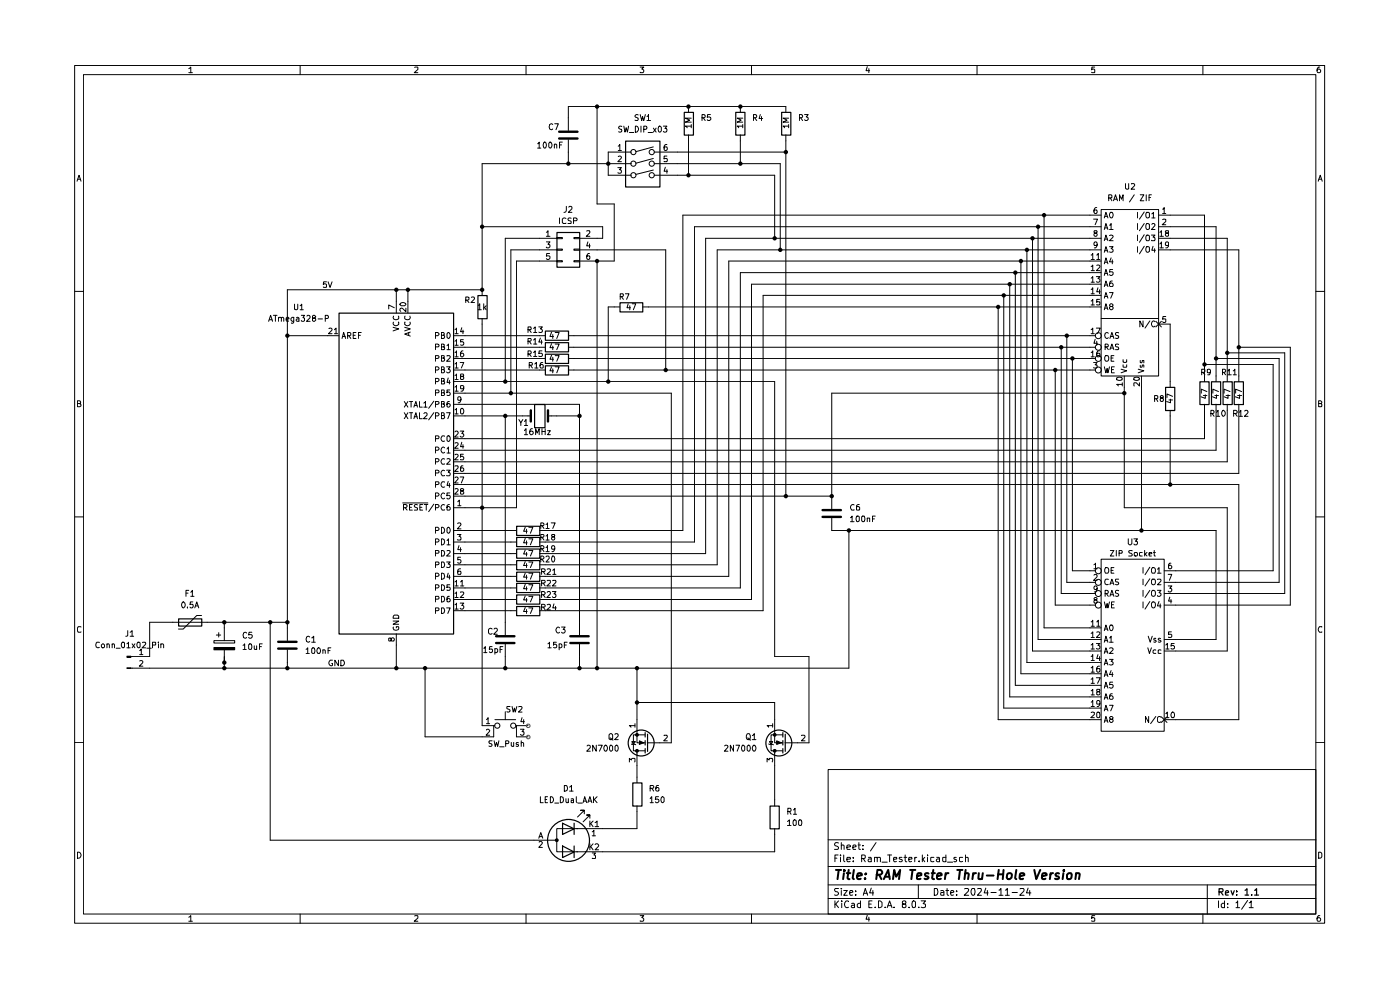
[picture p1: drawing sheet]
<svg xmlns="http://www.w3.org/2000/svg" width="297mm" height="210mm" viewBox="0 0 297 210" stroke-linecap="round" stroke-linejoin="round" font-family="sans-serif">
<g fill="none" stroke="#000" stroke-width=".21">
<path d="M15.8 13.9h265.2v181.9h-265.2zM17.7 15.8h261.4v178.1h-261.4zM40 14.6l.5-.4v1.2M40 15.4h.8M63.7 13.9v1.9M88 14.3l.6-.1v.5l-.7 .7h.7M111.6 13.9v1.9M135.8 14.2h.8l-.5 .4 .5 .3-.1 .4h-.7M159.4 13.9v1.9M184 14.1l-.3 .9h.8M184.3 14.6v.8M207.3 13.9v1.9"/>
<path d="M232.2 14.2h-.6v.6l.1-.2h.4l.1 .2v.5h-.6M255.2 13.9v1.9M280 14.2a.55 .55 0 0 0-.6 .5l.2 .7h.4l.2-.2v-.3l-.3-.3h-.2l-.3 .3M16.3 38.4l.5-1.2 .4 1.2M16.5 38h.6M114 30.5h.2l.2-.4v1.3M114 31.4h.7M115.5 30.1a.68 .68 0 0 1 .4 .7 .68 .68 0 0 1-.4 .6l-.3-.5 .1-.6zM116.7 30.1a.68 .68 0 0 1 .4 .7 .68 .68 0 0 1-.4 .6l-.3-.2v-.8zM117.3 26.4l-.3-.2a.65 .65 0 0 0-.5 .7 .65 .65 0 0 0 .5 .6l.3-.2M117.6 30.7l.2-.1 .3 .1v.7M117.6 30.6v.8"/>
<path d="M117.7 26.2h.8l-.6 1.3M118.7 30.7h.4M119.3 30.1h-.6v1.3M120.6 29.6v5.1M126.7 22.6v20.7h3.6v12.1h-7.4M131.1 35.6h.7l-.4 .4 .3 .1v.6h-.6M131.2 31l.3-.3v1.2M131.2 33.2l.4-.1 .2 .3-.7 .9h.7M131.2 31.9h.6M131.9 26.8h-.6v.5l.5 .1 .1 .4-.2 .2-.5-.1M132.3 26.8l.3 1.2 .2-.9 .3 .9 .3-1.2M133.5 28.1h1"/>
<path d="M133.9 34.7h-31.6v28M133.9 32.3h-4.9v4.9h4.9M134.8 26.8a.64 .64 0 0 1 .7 .6 .64 .64 0 0 1-.7 .6zM135.4 24.4l-.4-.1-.3 .3 .2 .3 .5 .2v.3l-.2 .2-.5-.1M135.8 24.3l.3 1.3 .2-.9 .3 .9 .3-1.3M136 26.8v1.2M136.6 27.4l.6-.1v-.5h-.6v1.2M137.2 24.7l.4-.4v1.3M137.2 25.6h.8M137.5 28.1h.9M138.6 36.1l-3.7 .9M138.6 33.6l-3.7 1"/>
<path d="M138.6 31.2l-3.7 1M138.6 27.2l.6 .8M138.8 37.2h25.5v13.3M138.8 32.3h27.9M138.8 34.7h26.7v18.3M139.2 27.2l-.6 .8M139.9 26.8l.4 .2v.8l-.3 .2a.75 .75 0 0 1-.1-1.2zM140.7 26.8h.8l-.4 .5h.3l.1 .1-.1 .5-.5 .1-.2-.1M141.1 35.5l-.2 .8h.7M141.5 33.1h-.6v.6l.6-.1v.7l-.6-.1M141.5 30.7h-.4l-.2 .3v.8l.2 .1 .4-.1v-.6h-.5l-.1 .2M141.5 36v.7"/>
<path d="M146.1 22.6v1.2M146.1 28.6v8.6M146.6 26.8h-1.2l.4 .3M146.6 25.1h-1.2l.9 .4-.9 .4h1.2M146.6 26.4v.7M148.9 25l.6-.1v-.5l-.6-.1v1.3M149.2 25l.4 .6M150.7 24.3h-.6l-.1 .6h.7l.1 .4-.3 .3h-.3l-.2-.2M157.1 22.6v1.2M157.1 28.6v6.1M157.6 26.8h-1.2l.3 .3M157.6 25.1h-1.2l.8 .4-.8 .4h1.2"/>
<path d="M157.6 26.4v.7M159.9 25l.5-.1v-.5l-.5-.1v1.3M160.1 25l.4 .6M161.3 24.3l-.3 .8h.8M161.5 24.7v.9M166.7 23.8v-1.2h-46.1v5.1M166.7 28.6v76.6M167.3 26.8h-1.2l.4 .3M167.3 25.1h-1.2l.9 .4-.9 .4h1.2M167.3 26.4v.7M169.6 25l.6-.1v-.5l-.6-.1v1.3M169.8 25l.5 .6"/>
<path d="M170.7 24.3h.8l-.5 .5 .4 .1 .1 .4-.3 .3h-.3l-.2-.2M238.8 38.9v1l.2 .2 .4-.1v-1.1M240 39l.5-.1 .2 .4-.8 .8h.8M279.7 38.4l.4-1.2 .4 1.2M279.7 38h.6M69.3 59.8h-.6l-.1 .6 .2-.2 .4 .1 .1 .6h-.7M69.6 59.8l.4 1.2 .4-1.2M102.3 48.1h25.5v2.4h-4.9M115.9 49.3l.3-.4v1.2M115.9 51.3h.8l-.5 .5 .4 .1 .1 .4-.3 .3h-.3l-.2-.2M115.9 50.1h.8M116.6 53.8h-.6l-.1 .6 .6-.1 .2 .1v.4l-.3 .2h-.3l-.2-.1"/>
<path d="M118.1 55.3h1.2v.2h-1.2zM118.1 52.8h1.2v.3h-1.2zM118.1 50.4h1.2v.2h-1.2zM118.1 50.5h-10.9v30.4M118.1 55.4h-8.5v52.3h-13.4M118.1 53h-9.7v30.4M118.7 46.2v1.2M120.1 46.3h-.1a.45 .45 0 0 0-.7 .2v.7l.2 .2 .6-.1M120.1 43.8v1.1l-.5 .1M120.7 43.9l.1-.1h.4l.1 .1v.4l-.7 .7h.7M121.2 46.3l-.5-.1-.2 .3 .1 .2 .6 .3v.3l-.7 .1M121.7 46.8h.6l.1-.1-.1-.4-.6-.1v1.2"/>
<path d="M121.8 55.3h1.1v.2h-1.1zM121.8 52.8h1.1v.3h-1.1zM121.8 50.4h1.1v.2h-1.1zM122.9 53h18.3v25.5M124.5 49l.6-.1v.4l-.7 .8h.7M124.7 51.3l-.2 .9h.7M125.1 53.8h-.3a.93 .93 0 0 0-.3 1.2h.6v-.6v-.1h-.6v.1M125.1 51.7v.9M126.7 55.4v86.3M215.4 57.8v87.6h18.2M216.6 55.4v87.5h17M217.8 53v87.5h15.8"/>
<path d="M219 50.5v87.6h14.6M220.2 48.1v87.5h13.4M221.5 45.6v87.6h12.1M231.5 54.1l.3-.3v1.2M231.5 56.6l.3-.4v1.2M231.5 59l.3-.3v1.2M231.5 55h.7M231.5 57.4h.7M231.5 59.9h.7M232 46.5h.8l-.5 1.2M232.3 49.4l-.2-.2 .1-.3h.5l.1 .3-.3 .2a.36 .36 0 0 0-.4 .5 .36 .36 0 0 0 .5 .2 .36 .36 0 0 0 .1-.6l-.2-.1M232.6 58.7h.7l-.4 .4 .4 .1v.6h-.7"/>
<path d="M232.7 54.1l.3-.3v1.2M232.7 56.3l.4-.1 .2 .4-.7 .8h.7M232.7 44h-.3a.93 .93 0 0 0-.2 1.2 .43 .43 0 0 0 .5-.1 .43 .43 0 0 0 0-.6h-.5l-.1 .3M232.7 55h.6M232.8 51.9l-.1 .2h-.5l-.1-.2 .1-.5 .3-.1 .2 .2a.85 .85 0 0 1-.3 1.1h-.2M233.6 44.5h12.2v35.3h-12.2zM233.6 57.8h-76.5v66.9h-42.6M233.6 45.6h-88.7v66.9h-30.4M233.6 48.1h-86.3v66.9h-32.8M233.6 50.5h-83.9v66.9h-35.2M233.6 53h-81.5v66.8h-37.6M233.6 55.4h-79v66.9h-40.1"/>
<path d="M234.3 56l.3-1.3 .4 1.3M234.3 58.4l.3-1.2 .4 1.2M234.3 46.2l.3-1.2 .4 1.2M234.3 48.7l.3-1.3 .4 1.3M234.3 51.1l.3-1.2 .4 1.2M234.3 53.5l.3-1.2 .4 1.2M234.4 55.6h.6M234.4 58h.6M234.4 45.9h.6M234.4 48.3h.6M234.4 50.7h.6M234.4 53.2h.6"/>
<path d="M235.2 42l.7-.1v-.4l-.2-.2h-.5v1.3M235.4 47.8h.1l.2-.4v1.3M235.4 50l.5-.1 .2 .2-.7 1h.7M235.4 52.3h.7l-.4 .4 .4 .3v.4h-.7M235.4 48.7h.7M235.5 45a.61 .61 0 0 1 .7 .5 .61 .61 0 0 1-.4 .7 .75 .75 0 0 1-.3-1.2zM235.5 42l.4 .6M235.7 54.7l-.3 .8h.7M236 59.6l-.5 .1a.94 .94 0 0 0 0 1.1h.5l.1-.2v-.3l-.2-.3h-.3l-.2 .3M236 55.1v.9M236.1 57.2h-.6l-.1 .5h.6l.1 .1v.4l-.2 .2h-.4l-.1-.1M236.2 42.6l.4-1.3 .5 1.3"/>
<path d="M236.4 42.3h.6M237.5 42.6v-1.3l.4 1 .4-1v1.3M240.6 41.3l-1 1.5M241.3 45v1.2M241.3 47.4v1.3M241.3 49.9v1.2M241.3 52.3v1.2M241.9 41.3h.8l-.8 1.3h.8M242.7 45l-1 1.5M242.7 49.8l-1 1.6M242.7 52.2l-1 1.6M242.7 47.4l-1 1.5"/>
<path d="M243.2 41.3v1.3M243.2 45h.5l.1 .2v.9l-.5 .1a.86 .86 0 0 1-.1-1.2zM243.2 52.3h.5l.1 .2v.8l-.5 .2a.86 .86 0 0 1-.1-1.2zM243.3 49.9l.5 .1v.9l-.1 .2h-.5a.86 .86 0 0 1 .1-1.2zM243.3 47.4l.5 .2v.9l-.5 .2a.86 .86 0 0 1 0-1.3zM243.8 41.9h.3M244.3 49.9h.7l-.4 .4 .4 .2-.1 .6-.6-.1M244.3 41.3h-.5v1.3M244.3 45.4l.4-.4v1.2M244.3 47.6l.5-.2 .2 .4-.7 .9h.7M244.3 46.2h.7M244.6 52.2l-.3 .9h.8"/>
<path d="M244.9 52.7v.8M245.8 45.6h9.7v35.3M245.8 50.5h14.6v30.4M245.8 53h17v27.9M245.8 48.1h12.2v32.8M246 49.3l.4-.4v1.2M246 51.7l.4-.4v1.3M246 50.1h.8M246 52.6h.8M246.6 44.4h.2l.2-.4v1.3M246.6 46.6h.7v.4l-.7 .7h.7M246.6 45.3h.7"/>
<path d="M247.5 49.4l-.3-.2 .1-.3 .6 .1v.4h-.2a.35 .35 0 0 0-.5 .5 .35 .35 0 0 0 .6 .1l.1-.5-.2-.1M247.9 51.9l-.1 .2h-.5v-.7l.4-.1 .2 .2v.7l-.3 .4h-.3M15.8 61.8h1.9M57 68.2l.4-1.3 .4 1.3M57.2 67.8h.5M58 66.9h.8M58.4 66.9v1.3M59.1 67.5l.2-.2 .4 .2v.7M59.1 67.3v.9M59.7 67.5l.2-.2 .3 .2v.7M60.7 67.7h.6l-.2-.4-.4 .2v.5l.2 .2 .3-.1M61 71.2h10.9"/>
<path d="M62.3 67.3v1l-.2 .3-.3-.1M62.3 67.4l-.3-.1-.3 .3v.3l.3 .3 .3-.1M62.5 64.5l.1 1.1a.36 .36 0 0 0 .6-.2v-.9M62.9 67.4l.3-.1 .2 .2v.7M63.4 67.7h-.4l-.2 .1 .2 .4 .4-.1M63.7 64.9l.3-.4v1.2M63.7 65.7h.6M63.9 66.9h.7l-.3 .5 .3 .1v.5l-.2 .2h-.3l-.2-.2M65.1 67.1l.4-.2 .3 .4-.8 .9h.8M66.5 67.5l-.2-.4 .4-.2 .3 .3-.3 .3-.4 .1v.4l.2 .2h.2l.3-.3v-.2l-.3-.2M67.5 67.7h.9M69 67.6l.6-.1v-.5l-.6-.1v1.3"/>
<path d="M69.8 69.7l.4-.1 .2 .3-.7 .9h.7M71 69.9l.3-.3v1.2M71 70.8h.6M72.6 71.8l.3-1.3 .4 1.3M72.6 71.4h.6M73.7 71.2l.6-.1 .1-.4-.7-.2v1.3M74 71.2l.4 .6M74.9 71.1h.5M75.5 70.5h-.6v1.3h.6M76 71.1h.5M76.6 70.5h-.6v1.3M83.4 69.4l1.2 .4-1.2 .4"/>
<path d="M83.5 68.3a.61 .61 0 0 0 .3 .8 .61 .61 0 0 0 .8-.3l-.1-.5M83.5 67.1l-.1 .2a.67 .67 0 0 0 .5 .5 .67 .67 0 0 0 .7-.2l-.1-.5M83.7 65.3l-1.2-.6v.8M84.1 61.5v4.9M84.9 64.3a.75 .75 0 0 1 1.2 .3l-.2 .3h-.8l-.3-.3zM85.9 69.4l1.1 .4-1.1 .4M85.9 68.3v.5a.61 .61 0 0 0 .7 .3 .61 .61 0 0 0 .4-.8M85.9 67.1v.5a.61 .61 0 0 0 .7 .2 .61 .61 0 0 0 .4-.7M86.1 65.4v.7l-.8-.7-.5 .2 .2 .4M86.5 61.5v4.9M86.7 70.5v.6M87 70.4l-1.1 .5 1.1 .4"/>
<path d="M92.4 71.2h.5l.2-.4-.2-.3h-.5v1.3M92.4 73.6h.6l.1-.2v-.3l-.7-.1v1.2M92.4 76l.7-.1v-.3l-.1-.2h-.6v1.2M92.4 78.5h.5l.2-.4-.2-.3h-.5v1.3M93.6 71.1l.6-.1v-.3l-.1-.2h-.5v1.3l.6-.1 .1-.3-.2-.3M93.6 73.6h.5l.1-.2v-.3l-.6-.1v1.2h.6l.1-.5-.2-.1M93.6 75.9h.6v-.4l-.6-.1v1.2l.6-.1 .1-.3-.2-.3M93.6 78.4l.6-.1v-.3l-.1-.2h-.5v1.3l.6-.1 .1-.3-.2-.3M94.7 77.8h.8l-.4 .5 .3 .1 .1 .4-.2 .3h-.4l-.2-.2M94.8 73.3l.4-.3v1.2M94.8 75.5l.5-.1 .2 .4-.8 .8h.8M94.8 74.2h.7"/>
<path d="M95.1 70.5a.68 .68 0 0 1 .4 .7 .68 .68 0 0 1-.4 .6l-.3-.3v-.7zM96.2 71.2h19.5M96.2 73.7h19.5M96.2 76h19.5M96.2 78.5h19.5M96.5 69.9l.4-.3v1.2M96.5 72.4l.4-.3v1.1M96.5 74.8l.4-.4v1.3M96.5 77.2l.4-.3v1.2M96.5 79.7l.4-.4v1.2M96.5 70.8h.7M96.5 73.2h.7"/>
<path d="M96.5 75.7h.7M96.5 78.1h.7M97.6 76.9h.8l-.5 1.2M97.9 79.8h-.2v-.4l.5-.1 .2 .3-.1 .2-.6 .1v.5l.2 .1h.2l.3-.2-.3-.5M98 69.5l-.3 .9h.7M98.2 74.4l-.3 .1-.2 .3v.7l.4 .2 .3-.3-.2-.5h-.4l-.1 .3M98.2 70v.8M98.3 72.1h-.6v.5l.4-.1 .3 .2-.1 .5h-.6M98.8 63.7l.6-.1 .1-.5-.7-.1v1.2M99.1 63.7l.4 .5M100 63.1l.4-.1 .3 .3-.8 .9h.8M101.4 64.8l.4-.4v1.3"/>
<path d="M101.4 65.7h.7M102.3 61.5h-41.3v74.4M102.3 67.6v86.3h2.4M102.6 64.4v1.3M102.8 65.2l.3 .5M103.1 64.9l-.5 .5M112 69.9h.6v-.6h-.6v1.2M112 72.4l.6-.1v-.5h-.6v1.2M112 75.1l.6-.1v-.5l-.6-.1v1.2M112.3 77.5h.6v-.5l-.6-.1v1.2M112.3 69.9l.4 .6M112.3 72.4l.4 .6"/>
<path d="M112.3 75.1l.4 .5M112.5 77.5l.4 .6M113.2 69.7l.3-.4v1.2M113.2 72.1l.3-.3v1.2M113.2 74.8l.3-.4v1.2M113.2 70.5h.7M113.2 73h.7M113.2 75.6h.7M113.5 77.2l.3-.3v1.2M113.5 78.1h.6M114.3 69.3h.8l-.5 .5 .5 .2-.1 .4h-.7M114.6 71.7l-.3 .9h.8"/>
<path d="M114.9 72.1v.9M115 74.4h-.6l-.1 .6 .6-.1 .2 .2v.3l-.2 .2-.6-.1M115.1 76.9l-.4 .1-.1 .8 .1 .3 .5-.1v-.5l-.1-.2h-.3l-.2 .3M117 70.4l-.3 1h.7M117 72.9l-.3 .8h.7M117 75.4l-.3 .8h.7M117 77.8l-.3 .9h.7M117.3 71v.8M117.3 73.4v.8M117.3 75.8v.8M117.3 78.2v.9M117.8 70.5h.8l-.5 1.3"/>
<path d="M117.8 73h.8l-.5 1.2M117.8 75.4h.8l-.5 1.2M117.8 77.8h.8l-.5 1.3M120.6 71.2h111.8M120.6 73.7h111.8M120.6 76h111.8M120.6 78.5h111.8M131.5 65.1h-2.5v15.8M131.6 62.9l.6-.1v-.5h-.6v1.2M131.8 62.9l.5 .6M132.7 62.3h.7l-.5 1.2M133.3 64.4l-.3 .9h.8"/>
<path d="M133.6 64.9v.8M134.1 64.4h.8l-.5 1.3M136.3 65.1h97.3M211.8 65.1v87.6h21.8M212.9 62.7v87.5h20.7M214.2 60.3v87.5h19.4M223.9 78.5v49.9h8.5M225.1 73.7v52.2h7.3M226.3 71.2v52.3h6.1M227.5 76v45.1h4.9M231.5 61.4l.3-.4v1.3M231.5 63.8l.3-.3v1.2"/>
<path d="M231.5 74.8l.3-.4v1.3M231.5 69.9l.3-.3v1.2M231.5 70.8h.7M231.5 75.7h.7M231.5 62.3h.7M231.5 64.7h.7M232 76.9h.8l-.5 .5h.4l.1 .2-.1 .5-.7-.1M232.3 72l-.2 .8h.7M232.6 69.6h.8l-.6 1.2M232.7 72.4v.8M232.9 61l-.2 .9h.7M233.3 63.5h-.6v.6l.6-.1v.7l-.6-.1"/>
<path d="M233.3 74.4l-.5 .1-.1 .3v.7l.1 .2 .5-.1v-.7h-.5l-.1 .3M233.3 61.5v.8M233.6 60.3h-74.2v66.9h-44.9M233.6 62.7h-71.7v66.8h-47.4M233.6 67.6h12.2M234.3 60.8l.3-1.2 .4 1.2M234.3 63.2l.3-1.1 .4 1.1M234.3 65.7l.3-1.3 .4 1.3M234.3 77.8l.3 1.3 .3-1 .1 1 .4-1.3M234.4 60.5h.6M234.4 62.9h.6M234.4 65.4h.6"/>
<path d="M234.4 73.6h.6v-.5l-.6-.1v1.2M234.7 73.6l.4 .6M235.1 70.7l-.2-.2a.6 .6 0 0 0-.5 .7 .6 .6 0 0 0 .6 .5l.1-.1M235.4 62.1h.7l-.5 1.1M235.5 71.8l.4-1.3 .4 1.3M235.5 74.2l.4-1.2 .4 1.2M235.5 71.4h.6M235.5 73.8h.6M235.6 65l-.2-.3 .2-.3h.3l.2 .4-.7 .4v.2l.2 .3h.3l.2-.3v-.2l-.2-.2M235.7 75.9h.4M235.8 78.4h.4M236.3 75.4h-.6v1.2h.6"/>
<path d="M236.4 77.8h-.6v1.3h.6M237.3 70.6l-.5-.1-.2 .2v.3l.6 .2 .1 .2-.1 .3h-.6M237.3 73.1h-.7v.3l.7 .4-.1 .4h-.6M237.8 78.3l1.2 .4-1.2 .4M238.3 77.4v.5h.6l.1-.5M238.3 76.3v.5l.1 .1 .6-.1v-.5M238.5 79.8v27.9h21.9v30.4h-13.4M241.5 78.3l1.2 .4-1.2 .4M241.9 77.5v.4h.3l.1-.4 .2-.1 .2 .1v.4M241.9 76.5v.4l.2 .1 .2-.2v-.3h.4v.5M242.1 79.8v32.7M242.5 68.1v1.2l-.7-1.2v1.2"/>
<path d="M243.9 68.1l-1 1.5M245 68.2l-.2-.1a.6 .6 0 0 0-.5 .7 .6 .6 0 0 0 .6 .5l.1-.1M245.2 68.2l1.2 1.1M245.8 68.8h2.4v13.3M246.4 68.2l-1.2 1.1M247.3 67.1h-.6l-.1 .6h.6l.1 .5-.2 .2h-.3l-.2-.2M254.9 79l.6-.1 .1-.5-.7-.1v1.2M255.2 79l.4 .5M255.5 77.3h14.6v43.8h-23.1M256.8 78.8l-.3 .3-.4-.1v-.6l.4-.1 .3 .3-.2 .8-.4 .1M258 76h13.4v47.5h-24.4M259.3 79l.6-.1v-.5l-.6-.1v1.2"/>
<path d="M259.6 79l.4 .5M260.4 74.8h12.1v51.1h-25.5M260.4 78.7h.2l.2-.4v1.2M260.4 79.5h.8M261.6 78.7l.4-.4v1.2M261.6 79.5h.7M262.8 73.7h10.9v54.7h-26.7M279.1 61.8h1.9M16.4 85.6h.6v-.5l-.6-.1v1.3h.5l.3-.4-.3-.3M85.8 87.5l.7 1.3M85.8 85.2l.7 1.2M86.5 87.5l-.7 1.3"/>
<path d="M86.5 85.2l-.7 1.2M86.9 87.5h.6M86.9 85.2h.6M87.2 85.2v1.2M87.2 87.5v1.3M87.8 88.8l.4-1.3 .4 1.3M87.8 86.4l.4-1.2 .4 1.2M87.9 88.4h.6M87.9 86h.6M89 87.5v1.3h.6M89 85.2v1.2h.6M89.9 87.7l.2-.2h.3l.2 .2v.4l-.8 .7h.8"/>
<path d="M89.9 85.5l.4-.3v1.2M89.9 86.4h.7M92 87.5l-1.1 1.6M92 85.1l-1.1 1.5M92.4 88.2h.5l.2-.4-.2-.3h-.5v1.3M92.4 80.9h.5l.2-.2v-.3l-.7-.1v1.2M92.4 83.3h.6l.1-.2v-.3l-.7-.1v1.2M92.4 93.1h.6l.1-.5-.1-.1h-.6v1.1M92.4 95.5l.7-.1v-.3l-.2-.3h-.5v1.3M92.4 98h.5l.2-.3v-.3l-.7-.1v1.2M92.4 85.8l.7-.1v-.4l-.1-.1h-.6v1.2M93.6 88.1h.6v-.4l-.1-.2h-.5v1.3l.6-.1 .1-.3-.2-.3"/>
<path d="M93.6 80.9l.6-.1v-.4l-.6-.1v1.2h.6l.1-.4-.2-.2M93.6 83.3h.5l.1-.2v-.4h-.6v1.2l.6-.1 .1-.3-.2-.2M93.6 85.7h.6v-.4l-.6-.1v1.2l.6-.1 .1-.4-.2-.2M94.3 92.5h-.5a.61 .61 0 0 0-.2 .7 .61 .61 0 0 0 .7 .4M94.3 95l-.2-.2a.6 .6 0 0 0-.5 .7 .6 .6 0 0 0 .6 .5l.1-.1M94.3 97.4l-.2-.1a.67 .67 0 0 0-.5 .5 .67 .67 0 0 0 .2 .7l.5-.1M94.3 99.8a.61 .61 0 0 0-.7 .3 .61 .61 0 0 0 .2 .8l.5-.1M94.7 87.5h.8l-.5 1.3M94.7 99.7h.8l-.4 .5 .4 .2-.1 .4h-.7M94.8 92.6l.2-.1h.3a.66 .66 0 0 1-.2 1.1l-.3-.2zM94.8 95.3l.4-.5v1.3M94.8 97.4l.5-.1 .2 .3-.8 .9h.8"/>
<path d="M94.8 96.1h.7M95.1 80.2l-.3 .9h.7M95.3 85.2h-.3l-.2 .2v.8l.5 .2 .2-.3v-.2l-.2-.3-.5 .1v.2M95.3 80.7v.8M95.4 82.7h-.6v.6l.5-.2 .2 .3-.1 .4h-.6M96.2 80.9h68.1v58.4h7.3v18.3h-5.1M96.2 88.2h16.4M96.2 83.4h46.2v74.2h-5.1M96.2 85.8h26.7v48.9M96.5 87l.4-.4v1.2M96.5 82.1l.4-.3v1.2M96.5 91.6l.4-.2 .3 .5-.8 .8h.8"/>
<path d="M96.5 94l.4-.1 .3 .3-.8 .9h.8M96.5 96.4h.4l.3 .3-.8 .8h.8M96.5 98.9l.6-.1 .1 .3-.8 .9h.8M96.5 87.8h.7M96.5 80.5h.7M96.5 83h.7M97.6 91.4h.8l-.4 .5 .3 .1 .1 .5-.3 .2h-.3l-.2-.2M97.8 86.7l.2-.1a.84 .84 0 0 1 .2 1.2h-.3l-.2-.2zM97.8 84.7l-.3 .2-.4-.1v-.5l.4-.1a.72 .72 0 0 1 .3 .7 .72 .72 0 0 1-.6 .5M98 93.8l-.3 .9h.7M98.2 98.8h-.3l-.2 .3v.8a.42 .42 0 0 0 .6 0 .42 .42 0 0 0 0-.6l-.4-.1-.2 .3M98.2 94.3v.8"/>
<path d="M98.3 96.4h-.6v.5l.4-.1 .3 .2-.2 .5h-.5M98.4 82.3l-.2 .2-.5-.1v-.5l.5-.1a.88 .88 0 0 1-.2 1.2h-.2M107.2 88.2v46.5M110.1 89l.4 .7 .4-.7M110.5 89.7v.6M111.3 91.4l.3-.5v1.3M111.3 89.4l.3-.4v1.3M111.3 92.2h.6M111.3 90.3h.6M112.9 90.9a.72 .72 0 0 0-.5 .6 .72 .72 0 0 0 .2 .7h.3l.2-.3-.1-.4-.4-.1-.2 .3M113.6 92.2v-1.3l.4 1 .4-1v1.3M115 90.9v1.3"/>
<path d="M115 91.5h.7M115.7 90.9v1.3M116.2 91.4h.6l-.6 .8h.6M116.2 88.2h6.7M236.9 80.2a.86 .86 0 0 1 1.2 .1v.1a.78 .78 0 0 1-1.2 0zM238.1 81.5h-1.2l.3 .4M238.1 81.2v.7M238.5 83.4h-62.1v24.6M240.6 80.1h1l.1 .3a.78 .78 0 0 1-1.2 0zM241.7 81.2v.7l-.7-.7h-.4v.7M244.9 84.6h.6l.1-.2v-.3l-.1-.2h-.6v1.3M245.3 84.6l.3 .6"/>
<path d="M246.4 84.4h-.2a.31 .31 0 0 1 .1-.4 .31 .31 0 0 1 .4 .1v.3h-.3l-.3 .3 .1 .4 .2 .1 .4-.3-.1-.4-.1-.1M248 84.8h.8M248.2 87v15.8M248.3 84.7v.7l-.8-.2M248.8 84.1l-1.2-.5v.7M255.3 83.9h.7M255.5 85.8v7.3h-159.3M255.7 83.7v.8l-.9-.3M256 83.1l-1.2-.5v.8M256.9 87.7l.6-.1v-.5l-.6-.1v1.3M257.1 87.7l.5 .6M257.7 83.9h.8"/>
<path d="M258 85.8v9.7h-161.8M258.1 83.7v.8l-.9-.3M258.1 87.5l.3-.5v1.3M258.1 88.3h.6M258.5 83.1l-1.2-.5v.8M259.3 87.1l.2-.1a.68 .68 0 0 1 .4 .7 .68 .68 0 0 1-.4 .6 .81 .81 0 0 1-.2-1.2zM260.1 83.9h.8M260.4 85.8v12.2h-164.2M260.5 83.7v.8l-.8-.3M260.9 83.1l-1.2-.5v.8M261.7 87.7l.7-.1 .1-.3-.3-.3h-.5v1.3M262 87.7l.5 .6"/>
<path d="M262.6 83.9h.8M262.8 85.8v14.6h-166.6M262.9 87.5l.3-.5v1.3M262.9 88.3h.7M263 83.7v.8l-1-.3M263.4 83.1l-1.3-.5v.8M264.1 87.2l.4-.2 .3 .5-.8 .8h.8M279.7 85.6h.5l.2-.3-.2-.3h-.5v1.3h.5l.2-.1v-.4l-.2-.2M15.8 109.6h1.9M85.4 106.7h5.4M85.6 107.7h.5l.3-.3-.1-.3-.7-.1v1.2M85.9 107.7l.5 .5"/>
<path d="M86.9 107.6h.4M87.5 107h-.6v1.2h.6M88.6 107.1l-.5-.1-.2 .3 .1 .2 .6 .3v.3l-.7 .1M89.1 107.6h.4M89.7 107h-.6v1.2h.6M90 107h.8M90.4 107v1.2M92 106.9l-1.1 1.6M92.4 107.7h.5l.2-.3v-.3l-.7-.1v1.2M92.4 112.5l.7-.1v-.3l-.2-.3h-.5v1.3M92.4 100.3h.6l.1-.1v-.4l-.7-.1v1.2M92.4 102.8l.7-.1v-.3l-.1-.2h-.6v1.2"/>
<path d="M92.4 105.2h.5l.2-.4-.2-.2h-.5v1.2M92.4 115h.5l.2-.4-.2-.3h-.5v1.3M92.4 117.3h.6l.1-.1v-.4h-.7v1.1M92.4 119.8l.7-.1v-.3l-.1-.2h-.6v1.2M93.6 111.8a.64 .64 0 0 1 .7 .7 .64 .64 0 0 1-.7 .6zM93.6 114.3a.64 .64 0 0 1 .7 .6 .64 .64 0 0 1-.7 .7zM93.6 116.8a.66 .66 0 0 1 .7 .4 .66 .66 0 0 1-.2 .7h-.5zM93.6 119.2h.5a.66 .66 0 0 1 .2 .8 .66 .66 0 0 1-.7 .4zM94.3 107.1a.61 .61 0 0 0-.7 .3 .61 .61 0 0 0 .2 .8l.5-.1M94.3 102.3l-.5-.1a.61 .61 0 0 0-.2 .8 .61 .61 0 0 0 .7 .3M94.3 104.7l-.2-.1a.65 .65 0 0 0-.5 .6 .65 .65 0 0 0 .5 .6l.2-.1M94.7 119.2h.8l-.4 .4 .4 .3-.1 .4h-.7"/>
<path d="M94.8 114.6l.4-.3v1.3M94.8 116.8h.5l.2 .3-.8 .8h.8M94.8 115.6h.7M95.1 111.8a.68 .68 0 0 1 .4 .7 .68 .68 0 0 1-.4 .6l-.3-.2v-.8zM95.1 102.1l-.3 .9h.7M95.3 107l-.5 .3v.8l.5 .1 .2-.2v-.3l-.2-.3h-.3l-.2 .3M95.3 102.5v.9M95.4 104.6h-.6v.6l.5-.1 .2 .1v.4l-.2 .2-.5-.1M96.2 102.8h166.6v49.9h-15.8M96.2 112.5h13.4M96.2 105.2h80.2M96.2 115h13.4"/>
<path d="M96.2 117.4h13.4M96.2 119.8h13.4M96.5 101.3l.4-.1 .3 .3-.8 .9h.8M96.5 103.7l.4-.1 .3 .4-.8 .8h.8M97 113.4h.8l-.4 .4 .4 .2-.1 .6-.7-.1M97.1 106.4l.4-.3v1.2M97.1 111.1l.4-.2 .3 .4-.8 .9h.8M97.1 107.3h.7M97.4 115.7l-.3 .9h.8M97.6 101.2h.8l-.5 1.2M97.7 118.2h-.6v.6h.6v.6l-.4 .1-.2-.2M97.7 116.2v.8"/>
<path d="M97.9 104.1h-.2v-.4h.6v.4l-.6 .2 .1 .5h.4l.2-.2v-.2l-.3-.3M111.4 114.2l-.3 .9h.7M111.4 116.7l-.3 .8h.7M111.4 119.1l-.3 .9h.7M111.4 111.8l-.3 .9h.7M111.7 112.3v.8M111.7 114.7v.9M111.7 117.2v.7M111.7 119.6v.8M112.2 114.3h.8l-.5 1.3M112.2 116.8h.8l-.5 1.1M112.2 119.2h.8l-.5 1.2"/>
<path d="M112.2 111.8h.8l-.5 1.3M114.7 111.5h.5l.2-.2-.1-.3-.6-.1v1.2M114.7 116.4l.6-.1 .1-.3-.3-.3h-.4v1.3M114.7 118.6h.4l.3-.2-.3-.5h-.4v1.3M114.7 114h.5l.2-.5-.2-.1h-.5v1.2M115 111.5l.4 .6M115 116.4l.4 .6M115 118.6l.4 .6M115 114l.4 .6M115.8 111.3l.4-.4v1.2M115.8 116.2l.4-.5v1.3M115.8 118.1l.2-.2h.3l.2 .2v.4l-.7 .7h.7"/>
<path d="M115.8 113.7l.4-.3v1.2M115.8 112.1h.7M115.8 117h.7M115.8 114.6h.7M116.9 110.9h.9l-.5 1.2M117.3 117.9a.68 .68 0 0 1 .4 .7 .68 .68 0 0 1-.4 .6l-.3-.5 .1-.6zM117.3 113.9l-.3-.3 .1-.2h.5a.44 .44 0 0 1-.1 .4 .44 .44 0 0 1-.4 .2 .35 .35 0 0 0 0 .5 .35 .35 0 0 0 .6-.1 .35 .35 0 0 0-.3-.5M117.7 116.3l-.1 .2h-.5l-.1-.2 .1-.5 .3-.1 .2 .2a.85 .85 0 0 1-.3 1.1h-.2M176.4 109.9v2.6h81.6v23.1h-11M180.1 112.5v29.2h-152.3M180.4 109.8l.4-.3v1.2M180.4 110.7h.8"/>
<path d="M181.2 107.1a.61 .61 0 0 0-.8 .3 .61 .61 0 0 0 .3 .8l.5-.1M181.7 109.6l.4-.1 .2 .1v.8a.35 .35 0 0 1-.4 .3 .35 .35 0 0 1-.3-.5zM182.3 107l-.6 .3v.8l.6 .1v-.7l-.4-.1-.2 .3M182.8 109.6l.2-.1h.3a.86 .86 0 0 1-.1 1.2l-.4-.3zM184 110l.5-.1v.8M184 109.9v.8M185.1 110.1h.4M185.7 109.5h-.6v1.2M232.1 119.8l.3-.3v1.2M233.6 118.6h13.4v36.5h-13.4zM235.5 116.8h.8l-.8 1.1h.8M236.8 116.8v1.1"/>
<path d="M237.4 117.3h.6v-.5h-.6v1.1M239.4 114.3v1l.2 .3h.3l.2-.3v-1M240.2 116.8h-.7l-.1 .3 .3 .2h.2l.3 .5-.2 .1h-.6M240.5 114.3h.8l-.4 .5h.3v.7l-.5 .1-.2-.2M240.7 117.2h.4l.2 .1v.5l-.2 .1h-.4zM242.3 117.2h-.5l-.1 .1 .1 .6h.5M242.8 116.8v1.1M242.9 117.5l.4 .4M243.3 117.2l-.5 .4M243.8 117.5l.5-.1v-.2h-.5v.1v.6h.5M244.7 117.2h.4M244.9 116.8v1l.2 .1"/>
<path d="M248.4 119.5h-.3l-.2 .2v.9h.6l.1-.5-.3-.2h-.2l-.2 .2M279.1 109.6h1.9M17.2 133l-.6-.1-.2 .3v.7l.2 .2 .6-.1M21.1 136.3l-.5-.1a.61 .61 0 0 0-.3 .8 .61 .61 0 0 0 .8 .3M21.5 136.8l.4-.2 .3 .2-.1 .5h-.5zM22.7 136.7l.2-.1 .2 .1 .1 .7M22.7 136.6v.8M23.8 136.7l.2-.1 .2 .1 .1 .7M23.8 136.6v.8M24.6 137.5h.9M25.9 136.2h.3l.2 .2v.8l-.3 .2a.84 .84 0 0 1-.2-1.2zM26.9 139.2h.9v.2h-.9z"/>
<path d="M26.9 136.6l.4-.4v1.2M26.9 137.4h.7M27.1 133.8v1l-.4 .2M27.6 134.1l.4-.3v1.2M27.6 135h.8M28 136.6l.6 .8M28.6 136.6l-.6 .8M29.2 136.2h.4l.1 .2v.8l-.3 .2a.84 .84 0 0 1-.2-1.2zM29.6 138l.4-.3v1.2M29.6 138.9h.7M30.2 136.3l.6-.1 .1 .4-.8 .8h.8M31.2 137.5h.9"/>
<path d="M32.3 136.8h.6l.1-.5-.7-.1v1.2M33.6 136.2v.1M33.6 136.6v.8M34.1 136.7l.2-.1 .3 .1 .1 .7M34.1 136.6v.8M38.7 127.8l.2-.1a.68 .68 0 0 1 .4 .6 .68 .68 0 0 1-.4 .6 .81 .81 0 0 1-.2-1.1zM39.5 125.8h.4M39.8 128.8v.1M40 125.2h-.5v1.3M40.5 125.6l.3-.4v1.3M40.5 126.5h.6M40.9 127.7h-.5l-.1 .6 .6-.1v.7h-.4l-.2-.1"/>
<path d="M41.3 128.9l.4-1.2 .5 1.2M41.5 128.5h.5M42.8 130.6h-1.1l-2.8 2.8h-1.1M45.4 135.9h4.4v.5h-4.4zM45.4 137.3h4.4v.5h-4.4zM45.9 134.7h.9M46.4 134.2v.9M47.6 132v3.9M47.6 137.8v3.9M51.6 136.9l.3-.3v1.2M51.6 137.8h.6M52.3 134.3l-.2-.2a.65 .65 0 0 0-.5 .6 .65 .65 0 0 0 .5 .7l.2-.2"/>
<path d="M52.8 136.7l.4-.1a.86 .86 0 0 1 .1 1.2h-.4l-.2-.2zM53.4 134.1h-.6l-.1 .6 .6-.1 .2 .2v.3l-.2 .3h-.4l-.2-.2M53.9 137l.1 .8 .4-.1M54.4 137v.8M55 137.2h.5M55.6 136.6h-.6v1.2M57.3 132v46.2h60.8M61 137.8v3.9M61 132h-29.2v7.3h-4M64.9 137.8l.4-.4v1.2M64.9 138.6h.7M65.7 135.1l-.3-.1a.65 .65 0 0 0-.5 .6 .65 .65 0 0 0 .5 .6l.3-.1"/>
<path d="M66.1 135.3l.4-.3v1.2M66.1 136.2h.8M66.2 137.5l.3-.1a.91 .91 0 0 1 .1 1.2h-.3l-.2-.2zM67.4 137.5a.61 .61 0 0 1 .6 .4 .61 .61 0 0 1-.2 .7h-.4l-.1-.2-.1-.5zM68.5 137.9l.3-.1 .2 .2v.6M68.5 137.8v.8M69.6 138h.4M70.2 137.4h-.6v1.2M83 135.6a.35 .35 0 0 1 .5-.3 .35 .35 0 0 1 .1 .6l-.5 .1-.2-.6h-.4l.1 .6h.3l.1-.3M83.4 131.7h1.2l-1.2 .7h1.2M83.5 133l-.1 .1a.66 .66 0 0 0 .5 .6 .66 .66 0 0 0 .7-.3l-.1-.5h-.4v.3M83.5 130.6l.2-.1h.6l.3 .1v.6h-1.2z"/>
<path d="M84.1 134.5v7.2M92.4 124.7h.5l.2-.2v-.4l-.7-.1v1.2M92.4 127.1h.6l.1-.2v-.3l-.7-.1v1.2M92.4 129.5h.7v-.4l-.1-.2h-.6v1.2M92.4 122.3l.7-.1v-.4l-.2-.2h-.5v1.3M93.6 124a.66 .66 0 0 1 .7 .5 .66 .66 0 0 1-.2 .7h-.5zM93.6 126.5h.5a.66 .66 0 0 1 .2 .7 .66 .66 0 0 1-.7 .5zM93.6 128.9h.5a.66 .66 0 0 1 .2 .8 .66 .66 0 0 1-.7 .4zM93.6 121.6a.64 .64 0 0 1 .7 .6 .64 .64 0 0 1-.7 .7zM94.7 128.9h.8l-.5 1.2M95.1 121.6l-.3 .8h.7M95.3 126.5h-.3l-.2 .2v.9h.6l.1-.4-.2-.3h-.3l-.2 .3"/>
<path d="M95.3 122v.9M95.4 124h-.6v.6l.5-.1 .2 .2v.4l-.2 .1-.5-.1M96.2 124.7h13.4M96.2 127.2h13.4M96.2 129.5h13.4M96.2 122.3h13.4M96.5 123.4l.4-.3v1.2M96.5 125.9l.4-.3v1.1M96.5 128.3l.4-.4v1.3M96.5 124.3h.7M96.5 126.7h.7M96.5 129.2h.7"/>
<path d="M97.6 127.9h.8l-.4 .5 .4 .2v.3l-.3 .3h-.3l-.2-.2M97.7 123.4l.3-.3v1.2M97.7 125.6h.5l.2 .3-.8 .8h.8M97.7 120.7l-.6 .2v.9h.6v-.6h-.5l-.1 .1M97.7 124.3h.7M102.6 137.5h.2l.2-.3v1.2M102.6 138.4h.7M104.4 137.2h-.5l-.1 .6 .6-.1v.6l-.4 .1-.2-.1M104.4 133.4l-.3-.1-.5 .3v.6l.2 .3h.3l.3-.1M104.8 133.4l.2-.1h.3l.2 .1v.4l-.8 .7h.8M105 137.7a.36 .36 0 0 1 .6 .1l-.1 .5h-.5M105 137.6v1.2"/>
<path d="M106.1 137.8h.4M106.7 137.2h-.6v1.2M107.2 136.7v5M111.4 121.6l-.3 .8h.7M111.4 128.9l-.3 .8h.7M111.4 126.4l-.3 .9h.7M111.4 124l-.3 .9h.7M111.7 122v.9M111.7 124.5v.7M111.7 126.9v.8M111.7 129.3v.8M112.2 121.6h.8l-.5 1.3"/>
<path d="M112.2 128.9h.8l-.5 1.2M112.2 126.5h.8l-.5 1.2M112.2 124h.8l-.5 1.2M114.9 121.2h.6l.2-.1-.1-.4h-.7v1.1M114.9 128.8h.6l.2-.2-.1-.3-.7-.1v1.2M114.9 126.2h.5l.3-.5-.3-.2h-.5v1.2M114.9 123.7l.7-.1 .1-.3-.2-.2h-.6v1.2M115.2 121.2l.5 .6M115.2 128.8l.5 .6M115.2 126.2l.5 .5M115.2 123.7l.5 .6M116.1 120.7h.7v.5l-.8 .6h.8"/>
<path d="M116.1 128.3h.7v.4l-.8 .7h.8M116.1 125.6l.1-.1h.4l.2 .1v.4l-.8 .7h.8M116.1 123.2l.6-.1 .1 .5-.8 .7h.8M116.2 136.6l.4-.4v1.2M116.2 137.4h.7M117.2 125.5h.7l-.4 .5h.4v.7h-.6l-.1-.1M117.3 121l.3-.3v1.1M117.3 123.2l.6-.1v.3l-.7 .9h.7M117.3 121.8h.6M117.5 128.1l-.2 .8h.7M117.9 128.6v.8M118 136.2h-.6v.6l.5-.1 .2 .2-.1 .4h-.6"/>
<path d="M118.6 136.7h.5l.1 .5a.36 .36 0 0 1-.6 .1M118.6 136.6v1.2M118.7 133.2l-.2-.2a.65 .65 0 0 0-.6 .6 .65 .65 0 0 0 .6 .7l.2-.2M119.1 133h.8l-.4 .5 .3 .1 .1 .4-.3 .3h-.3l-.2-.2M119.7 136.8h.4M120.3 136.2h-.6v1.2M122.9 136.7v5M231.5 131.9l.3-.3v1.2M231.5 134.4l.3-.4v1.2M231.5 136.8l.3-.3v1.2M231.5 139.3l.3-.4v1.2M231.5 132.8h.7"/>
<path d="M231.5 135.2h.7M231.5 137.7h.7M232.1 122l.4-.2 .3 .5-.8 .8h.8M232.1 120.7h.7M232.3 127.3l-.2-.3a.35 .35 0 0 1 .3-.3 .35 .35 0 0 1 .4 .3l-.6 .3v.6h.5l.1-.1v-.3l-.3-.2M232.6 136.5h.7l-.4 .4 .4 .1v.6h-.7M232.7 131.9l.3-.3v1.2M232.7 134.1l.4-.1 .2 .4-.7 .8h.7M232.7 132.8h.6M232.8 124.8a.35 .35 0 0 1-.4 .3 .35 .35 0 0 1-.3-.3l.1-.4 .3-.1a.72 .72 0 0 1 .2 .7 .72 .72 0 0 1-.5 .6M232.9 138.9l-.2 .8h.7M233.3 139.3v.8"/>
<path d="M234.3 133.8l.3-1.2 .4 1.2M234.3 136.2l.3-1.2 .4 1.2M234.3 138.6l.3-1.2 .4 1.2M234.3 127.7l.3 1.2 .3-.9 .1 .9 .4-1.2M234.4 133.4h.6M234.4 135.9h.6M234.4 138.3h.6M234.4 125.9l.6-.1v-.5l-.6-.1v1.3M234.6 120.4a.46 .46 0 0 1 .6 .4l-.2 .8h-.5a.86 .86 0 0 1 .1-1.2zM234.7 125.9l.4 .6M235.1 122.9h-.5a.61 .61 0 0 0-.2 .7 .61 .61 0 0 0 .7 .4M235.4 135.3h.1l.2-.3v1.2"/>
<path d="M235.4 137.5l.5-.1 .2 .3-.7 .9h.7M235.4 139.9h.7l-.4 .4 .4 .2v.5h-.7M235.4 136.2h.7M235.5 124l.4-1.1 .4 1.1M235.5 126.5l.4-1.3 .4 1.3M235.5 132.6a.61 .61 0 0 1 .7 .5 .61 .61 0 0 1-.4 .7 .75 .75 0 0 1-.3-1.2zM235.5 123.7h.6M235.5 126.2h.6M235.7 121h.4M235.8 128.3h.4M236.3 120.4h-.6v1.2h.6M236.4 127.7h-.6v1.2h.6"/>
<path d="M237.3 122.9h-.7v.4l.7 .4-.2 .3h-.5M237.3 125.3l-.5-.1-.2 .2v.3l.7 .5-.2 .3-.5-.1M242.5 120.4v1.2M242.5 122.9v1.1M242.5 125.2v1.3M242.5 127.7v1.2M243.5 137.4l.3 1.2 .5-1.2M243.6 135l.4 1.2 .4-1.2M243.9 125.2l-1 1.5M243.9 127.6l-1 1.6M243.9 120.3l-1 1.6M243.9 122.8l-1 1.5"/>
<path d="M244.3 125.4l.3-.2 .4 .2 .1 .7-.3 .4-.5-.2zM244.3 120.6l.3-.2 .3 .1a.87 .87 0 0 1 0 1.1h-.5l-.1-.4zM244.4 127.8h.5a.8 .8 0 0 1-.1 1.1h-.2a.77 .77 0 0 1-.2-1.1zM244.4 122.9h.5a.77 .77 0 0 1-.1 1.1h-.4a.87 .87 0 0 1 0-1.1zM245.2 137.9l-.3-.1-.3 .3v.3l.2 .2h.4M245.2 135.5h-.4v.2l.3 .1 .2 .3-.2 .1-.3-.1M245.5 125.2h.8l-.4 .5 .3 .1 .1 .4-.3 .3h-.3l-.2-.2M245.5 120.7l.4-.3v1.2M245.5 122.9h.6l.2 .1-.1 .4-.7 .6h.8M245.5 121.6h.8M245.9 127.6l-.4 .9h.8M246.1 128.1v.8"/>
<path d="M246.2 135.5l-.3-.1-.2 .2 .6 .5-.3 .1-.3-.1M246.3 137.9h-.6v.6l.6 .1M247.3 136.8l.4-.3v1.2M247.3 137.7h.7M247.8 124.3h.8l-.4 .5 .4 .2v.3l-.3 .3h-.3l-.2-.2M247.8 121.8h.8l-.5 1.3M248.2 126.7l-.3 .8h.7M248.4 127.2v.7M248.5 134h-.6v.6l.5-.1 .2 .2v.3l-.2 .2-.5-.1M249.1 136.5h-.6l-.1 .6 .2-.2h.3l.3 .3-.1 .4h-.7M280.4 133l-.5-.1-.2 .5 .2 .7 .5-.1M15.8 157.5h1.9"/>
<path d="M26.9 141.6h.9v.2h-.9zM29.6 140.2l.5-.1 .2 .4-.7 .8h.7M70.5 140h-.5a.61 .61 0 0 0-.2 .8 .61 .61 0 0 0 .7 .3v-.4h-.1M71.8 140v1.2l-.8-1.2v1.2M72.3 140h.5a.66 .66 0 0 1 .2 .8 .66 .66 0 0 1-.7 .4zM90.2 141.7v14.6h14.5v-2.4h.3M103.2 152.7l.3-.5v1.3M103.2 154.9l.4-.2 .3 .3-.8 1h.8M103.2 153.5h.7M104.4 157.1h-.6a.47 .47 0 0 0 0 .5 .47 .47 0 0 0 .5 .2v.4h-.6M104.8 157.1l.3 1.2 .2-.8 .3 .8 .2-1.2M105 152.7h4.4"/>
<path d="M106 158.4h.9M107.2 151v1.7M107.3 157.7h.5l.2-.4-.2-.2h-.5v1.2M108.2 149.9h-.6l-.1 .4a.57 .57 0 0 1 .6 .7h-.6M108.5 157.5v.7l.1 .1 .4-.1M108.6 149.9l.3 1.1 .2-.8 .2 .8 .3-1.1M109 157.5v.8M109.4 153.9h.2v2.4h2.4M109.6 153.9h2.4M110 157.6l-.4-.1-.1 .2 .1 .2 .4 .1v.2h-.5M110.1 149.9h.5l.1 .3-.7 .8h.7M110.4 154.7h.8l-.5 .5h.4v.7l-.5 .1-.2-.2"/>
<path d="M110.6 157.7l.1-.2 .3 .1 .1 .7M110.6 157.1v1.2M110.7 152.2l-.2 .9h.8M111.1 152.7v.8M124.5 158.2l.5-.1 .2 .1v.4l-.7 .7h.7M126.5 158.1v1.2l-.8-1.2v1.2M126.9 158.1h.9l-.6 1.2M128.3 158.2a.61 .61 0 0 1 .6 .4 .61 .61 0 0 1-.4 .7 .71 .71 0 0 1-.2-1.1zM129.2 155.9l.3-.3h.2l.3 .3v.8l-.3 .2-.5-.2zM129.4 156.6l.6 .4M129.5 158.1l.5 .2v.8l-.3 .2a.75 .75 0 0 1-.2-1.2zM130.5 155.8l.4-.2 .3 .4-.8 .9h.8"/>
<path d="M130.7 158.1a.68 .68 0 0 1 .5 .6 .68 .68 0 0 1-.5 .6l-.2-.2v-.8zM133.9 157.8l1 .2M134 157.3h.8l-.4 .6zM134.7 153.9h-1.2l.4 .4M134.7 153.5v.8M134.9 155.7h.4v.4h-.4zM134.9 159h.4v.5h-.4zM135.1 149h29.2v8.6h1.7M135.1 141.7v15.9h1.7M135.1 159.3v6.7M135.6 157.1l1 .5-1 .3zM136.8 155.9h-2.4v3.4h2.4"/>
<path d="M140.9 156h.6l.1 .3-.8 .8h.8M153.8 158.2l.4-.1 .2 .3-.7 .9h.7M155.6 158.1v1.2l-.7-1.2v1.2M156.1 158.1h.8l-.5 1.2M157.6 158.1l.4 .2v.8l-.3 .2a.75 .75 0 0 1-.1-1.2zM158.5 155.7l.4-.1a.86 .86 0 0 1 0 1.3 .46 .46 0 0 1-.6-.4zM158.6 156.6l.7 .4M158.8 158.1a.68 .68 0 0 1 .4 .6 .68 .68 0 0 1-.4 .6l-.3-.2v-.8zM159.6 156l.4-.4v1.3M159.6 156.9h.8M159.8 158.2a.61 .61 0 0 1 .6 .4 .61 .61 0 0 1-.4 .7 .71 .71 0 0 1-.2-1.1zM163.1 157.8l1 .2"/>
<path d="M163.2 157.3h.7l-.3 .6zM163.9 153.9h-1.2l.4 .4M163.9 153.5v.8M164.1 155.7h.4v.4h-.4zM164.1 159h.4v.5h-.4zM164.3 159.3v11.6M164.8 157.1l1 .5-1 .3zM166 155.9h-2.4v3.4h2.4M170 156h.6l.2 .1-.1 .4-.7 .6h.8M231.5 141.6l.3-.3v1.3M231.5 144.1l.3-.3v1.2M231.5 146.6l.3-.4v1.2"/>
<path d="M231.5 148.9l.3-.3v1.3M231.5 151.1h.7v.5l-.8 .6h.8M231.5 140.1h.7M231.5 142.6h.7M231.5 145h.7M231.5 147.4h.7M231.5 149.9h.7M232.6 143.8h.8l-.6 1.2M232.8 151.1h.5v.7l-.1 .4h-.4l-.1-.1zM232.8 146.7l-.1-.4 .6-.1v.4l-.6 .2v.5l.4 .1a.35 .35 0 0 0 .3-.3 .35 .35 0 0 0-.3-.4M233.3 141.3l-.5 .1-.1 .2v.8l.1 .2 .5-.1v-.7h-.5l-.1 .2M233.3 149.2v.2l-.6-.1v-.5l.1-.2 .5 .2a.85 .85 0 0 1-.3 1.1h-.2"/>
<path d="M234.3 141.1l.3-1.2 .4 1.2M234.3 143.5l.3-1.3 .4 1.3M234.3 146l.3-1.3 .4 1.3M234.3 148.3l.3-1.1 .4 1.1M234.3 150.8l.3-1.2 .4 1.2M234.3 153.2l.3-1.2 .4 1.2M234.4 140.7h.6M234.4 143.2h.6M234.4 145.5h.6M234.4 148h.6M234.4 150.5h.6M234.4 152.9h.6"/>
<path d="M235.4 149.6h.7l-.5 1.2M235.6 152.6l-.2-.4 .2-.2h.3l.2 .3-.7 .4v.3l.2 .2h.3l.2-.2v-.3l-.2-.1M235.7 142.2l-.3 .9h.7M236 147.2h-.5a.94 .94 0 0 0 0 1.1h.5l.1-.1v-.4l-.2-.2h-.3l-.2 .2M236 142.7v.8M236.1 144.7h-.6l-.1 .6 .6-.1 .1 .2v.3l-.2 .3h-.4l-.1-.2M243.7 152v1.2l-.7-1.2v1.2M245.2 152l-1.1 1.5M246.3 152.1l-.4-.1-.4 .3 .1 .8 .3 .1 .4-.1M246.4 152.1l1.2 1.1M247.3 151.4l.4-.4v1.2M247.3 152.2h.7"/>
<path d="M247.6 152.1l-1.2 1.1M248.6 151.1a.61 .61 0 0 1 .6 .4 .61 .61 0 0 1-.2 .7h-.4l-.1-.1-.1-.5zM279.1 157.5h1.9M114.3 177.8l.4-1.2 .4 1.2M114.4 178.6l.4-.1 .3 .3-.8 .9h.8M114.4 177.5h.6M114.6 169v1.3h.6M115.7 169.6h.3M116.2 169h-.5v1.3h.5M116.8 169a.64 .64 0 0 1 .6 .6 .64 .64 0 0 1-.6 .7zM117.7 170.4h.8M117.9 178h.4v.4h-.4z"/>
<path d="M118.9 169a.64 .64 0 0 1 .7 .6 .64 .64 0 0 1-.7 .7zM119.7 166.6h.4a.66 .66 0 0 1 .3 .8 .66 .66 0 0 1-.7 .4zM120.1 169.4v.7l.1 .2 .4-.2M120.6 169.4v.9M120.8 167l.4-.4v1.2M120.8 167.8h.8M121.2 169.5h.5v.8M121.7 169.8h-.5v.4h.5M122.3 169v1.1l.1 .2M122.5 175.8h-4.4v4.9h4.4M122.6 170.4h.9M123.7 170.3l.3-1.3 .5 1.3"/>
<path d="M123.8 169.9h.6M124 172.6v-.7h-.8h.8l-1.5 1.4M124.7 170.3l.4-1.3 .5 1.3M124.8 169.9h.6M125.1 173.6v-.7h-.6h.6l-1.4 1.4M125.1 174.2v1.1M125.1 179v1.3M125.3 174.7l.5 .6M125.3 179.6l.5 .7M125.6 176.4l.4-.3v1.2M125.6 177.3h.7M125.8 174.2l-.7 .6"/>
<path d="M125.8 179l-.7 .7M125.9 169v1.3M126.1 169.6l.6 .7M126.2 174.5l.5-.3v1.1M126.2 179.2l.2-.2h.3l.3 .2-.1 .4-.7 .7h.8M126.2 175.3h.8M126.7 169l-.8 .8M133.5 161.6v-.7l.4 .3 .2-.3h.5v.7M135.1 170.9v4.9h-12.8M137.9 169.4l.4-.4v1.3M137.9 167.2h.6l.2-.4-.2-.2h-.6v1.2M137.9 170.3h.7"/>
<path d="M138.3 167.2l.4 .6M139.7 169h-.6l-.1 .6h.7l.1 .4-.3 .3h-.3l-.2-.2M139.7 166.6l-.4 .1-.2 .9 .3 .2 .4-.1v-.5l-.2-.2-.4 .1-.1 .2M140.3 169.2l.3-.2 .3 .3v.7l-.3 .3a.72 .72 0 0 1-.3-1.1zM162.7 161.6v-.7l.5 .3v-.3h.6v.7M164.3 175.8v4.9h-42M167 174.2l.5-.3v1.2M167 175.1h.8M167.1 172.1h.5l.2-.1v-.4l-.2-.1h-.5v1.2M167.5 172.1l.3 .6M168.3 174l.4-.1 .2 .3v.7l-.2 .2-.4-.1zM168.3 171.8l.4-.3v1.2"/>
<path d="M168.3 172.7h.7M169.5 174l.3-.1a.86 .86 0 0 1 .1 1.2h-.3l-.2-.2zM175.7 163.2h103.4v30.7h-103.4zM175.7 178.1h103.4M177.9 178.8l-.6-.1-.3 .4 .1 .2a.56 .56 0 0 1 .6 .3 .56 .56 0 0 1 0 .6h-.7M178.5 179.4l.1-.2 .5 .2v.8M178.5 178.7v1.5M179.7 179.7l.7-.1-.1-.3-.4-.1-.2 .2v.8h.6M180.9 179.7l.7-.1-.2-.4h-.3l-.2 .2v.6l.1 .2h.5M182 179.2h.5M182.2 178.7v1.3l.1 .2h.2M183.1 179.3v.1"/>
<path d="M185.8 178.7l-1.1 1.8M16.4 180.8a.65 .65 0 0 1 .8 .6 .65 .65 0 0 1-.8 .6zM40 194.6l.5-.4v1.2M40 195.4h.8M63.7 193.9v1.9M88 194.3l.6-.1v.5l-.7 .7h.7M111.6 193.9v1.9M125.6 180.9h.7l-.3 .5 .3 .1v.5h-.7M135.8 194.2h.8l-.5 .5 .5 .2-.1 .4h-.7M159.4 193.9v1.9M175.7 190.6h103.4M175.7 187.7h103.4"/>
<path d="M175.7 183.8h103.4M177.1 191.1v1.4M177.1 182h.4M177.3 191.8l.6 .7M177.8 181.4h-.7v1.4M177.9 188.5l-.8 .1v.4l.6 .2 .2 .4-.4 .3-.5-.1M177.9 191.1l-.8 .8M178.3 181.4v.1M178.3 181.9v.9M178.5 188.5v.1M178.5 188.9v1M178.6 191.1v.2"/>
<path d="M178.6 191.6v.9M179 188.9h.7l-.7 1h.7M179 181.4v1.1l.2 .3M179.7 182.3l.7-.1-.1-.3h-.6v.1v.7h.6M180 191.3v-.1a.7 .7 0 0 0-.9 .5 .7 .7 0 0 0 .6 .8l.3-.1M180.3 189.4l.6-.2-.1-.3-.5 .1v.7l.1 .2 .4-.1M180.7 191.7l.4-.1 .2 .2v.7M181 182.6v.2M181 181.9v.1M181.3 191.9l-.7 .3 .2 .3 .5-.1M181.5 189.7v.2M181.5 189v.1"/>
<path d="M182.5 191.7a.45 .45 0 0 0-.6 .2l.1 .5h.5M182.5 191.1v1.4M182.8 182.1l.7-.1 .1-.5-.3-.1h-.5v1.4M183.1 180.1v.1M183.1 189.9l.5-1.4 .5 1.4M183.1 182.1l.5 .7M183.2 189.5h.8M184 194.1l-.3 .9h.8M184.2 181.9h.5l.1 .9M184.3 194.6v.8M184.3 191.8h.5M184.8 188.4l-.3 1h.8"/>
<path d="M184.8 182.2h-.5l-.1 .3 .1 .3 .5-.1M185 191.1h-.7v1.4h.7M185.2 188.9v1M185.5 182l.6-.1v.9M185.5 181.9v.9M185.7 192.4v.1M186.1 182l.1-.1h.5l.1 .9M186.4 191.1h.3l.4 .3v.8l-.4 .3h-.3zM187.1 182.9h1.1M187.8 192.4v.1M188.2 192.5l.5-1.4 .5 1.4M188.3 181.4h.8"/>
<path d="M188.4 192.1h.7M188.7 181.4v1.4M189.6 182.3l.6-.1v-.3h-.5l-.1 .1 .1 .7h.5M189.7 192.4v.1M191.3 181.9h-.5v.1l.5 .4v.3h-.5M191.7 191.8l-.3-.2v-.3l.3-.2 .4 .1v.5l-.7 .2v.5a.48 .48 0 0 0 .7 0 .48 .48 0 0 0 0-.6h-.2M191.8 181.9h.6M192 181.4v1.1l.4 .3M192.8 182.3l.7-.1-.1-.3h-.5l-.1 .1 .1 .7h.5M192.9 192.4v.1M193.5 191.3l.4-.2 .3 .2-.1 1.1h-.6zM194.1 181.9v.9"/>
<path d="M194.5 181.9h-.3l-.1 .2M194.8 187.7v2.9M194.9 192.4v.1M195 182.6v.2M195.4 191.1h.9l-.5 .6 .5 .1v.6h-.9M195.7 181.4v1.4M195.8 182.2l.4 .6M196.2 181.9l-.5 .5M196.8 181.4v.1M196.8 181.9v.9M198.1 181.9l-.7 .1v.6l.3 .2 .4-.1M198.2 188.5h.5a.83 .83 0 0 1 .2 .9 .83 .83 0 0 1-.7 .5z"/>
<path d="M198.7 181.9h.5l.1 .9M199.3 182.2h-.4l-.3 .3 .3 .3 .4-.1M199.6 189h.6v.9M200.2 189.2l-.6 .2v.4h.6M200.7 181.9l-.7 .1v.6l.2 .2 .5-.1M200.7 188.9h.6M200.7 181.4v1.4M200.9 188.5v1.2l.4 .2M201 182.9h1.1M201.7 189.4l.7-.2-.1-.2-.5-.1-.1 .2 .1 .7h.5M202.9 181.9h-.5v.1l.1 .3 .4 .1v.3h-.5M202.9 189.7v.2"/>
<path d="M202.9 189v.1M204.2 181.9l-.7 .1v.6l.3 .2 .4-.1M204.6 188.6l.7-.1 .2 .3-.9 1.1h.9M204.8 182l.5-.1 .1 .9M204.8 181.4v1.4M206.2 188.6l.5-.1a1.1 1.1 0 0 1-.2 1.4l-.3-.2-.2-.4zM207.3 193.9v1.9M207.4 188.6l.7-.1 .1 .3-.8 1.1h.8M209.1 188.4l-.3 1h.8M209.5 188.9v1M210.2 189.3h1.1M211.9 188.8l.4-.3v1.4"/>
<path d="M211.9 189.9h.9M213.3 188.8l.4-.3v1.4M213.3 189.9h.8M214.7 189.3h1.1M216.4 188.6l.7-.1 .2 .3-1 1.1h1M218.1 188.4l-.3 1h.9M218.4 188.9v1M232.2 194.2h-.6v.6l.1-.1h.4l.1 .1v.5h-.6M255.2 193.9v1.9M256.1 187.7v6.2M258.5 191.1v1.4M259.8 191.7l-.5-.1-.2 .3 .1 .5h.6"/>
<path d="M259.8 191.1v1.4M260.4 192.4v.1M260.4 191.7v.1M262.2 191.5l.4-.4v1.4M262.2 192.5h.8M264.7 191l-1.3 1.9M265 191.5l.3-.2 .1-.2v1.4M265 192.5h.9M279.7 180.8h.4l.3 .3v.6l-.3 .3h-.4zM280 194.2a.55 .55 0 0 0-.6 .5l.2 .7h.4l.2-.2v-.3l-.3-.2h-.2l-.3 .2"/>
<circle cx="134.4" cy="37.2" r=".55"/>
<circle cx="134.4" cy="34.7" r=".55"/>
<circle cx="134.4" cy="32.3" r=".55"/>
<circle cx="138.3" cy="32.3" r=".55"/>
<circle cx="138.3" cy="37.2" r=".55"/>
<circle cx="138.3" cy="34.7" r=".55"/>
<circle cx="233" cy="78.5" r=".64"/>
<circle cx="233" cy="76" r=".64"/>
<circle cx="233" cy="73.7" r=".64"/>
<circle cx="233" cy="71.2" r=".64"/>
<circle cx="234.8" cy="76" r=".58"/>
<circle cx="233" cy="128.4" r=".64"/>
<circle cx="233" cy="125.9" r=".64"/>
<circle cx="233" cy="123.5" r=".64"/>
<circle cx="233" cy="121.1" r=".64"/>
<circle cx="105.5" cy="153.9" r=".55"/>
<circle cx="108.9" cy="153.9" r=".55"/>
</g>
<g fill="none" stroke="#000" stroke-width=".25">
<path d="M132.7 29.9h7.3v9.8h-7.3zM145.2 23.8h1.9v4.9h-1.9zM156.1 23.8h1.9v4.9h-1.9zM165.8 23.8h2v4.9h-2zM118.2 49.3h4.8v7.4h-4.8zM71.9 66.4h24.3v68.1h-24.3zM101.4 62.7h1.9v4.9h-1.9zM115.7 70.2h4.9v2h-4.9zM115.7 72.7h4.9v1.9h-4.9zM115.7 75.1h4.9v2h-4.9zM115.7 77.6h4.9v1.9h-4.9zM131.5 64.2h4.9v2h-4.9z"/>
<path d="M113.4 85.8h2.2v4.9h-2.2zM247.3 82.2h1.9v4.9h-1.9zM254.6 81h1.9v4.8h-1.9zM257 81h2v4.8h-2zM259.5 81h1.9v4.8h-1.9zM261.8 81h2v4.8h-2zM109.6 111.6h4.9v2h-4.9zM109.6 116.5h4.9v1.9h-4.9zM109.6 118.9h4.9v2h-4.9zM109.6 114h4.9v2h-4.9zM37.9 131.3h4.9v1.5h-4.9zM109.6 121.4h4.9v1.9h-4.9z"/>
<path d="M109.6 128.7h4.9v1.9h-4.9zM109.6 126.2h4.9v1.9h-4.9zM109.6 123.7h4.9v2h-4.9zM136.9 155.4v.9M136.9 157.1v.9M136.9 158.8v.9M137.4 155.7v3.7M166.1 155.4v.9M166.1 157.1v.9M166.1 158.8v.9M166.6 155.7v3.7M119.3 179.5l2.5 1.2-2.5 1.2z"/>
<path d="M119.3 174.6l2.5 1.2-2.5 1.2zM121.8 174.6v2.4M121.8 179.5v2.4M134.2 166.1h2v4.9h-2zM163.4 171h1.9v4.8h-1.9zM258.6 189.2h.7l.2-.3-.1-.3-.8-.1v1.4M259 189.2l.5 .7M260 189.4l.6-.1-.1-.4-.4 .1-.1 .7 .1 .2h.5M261.2 188.9l.3 1 .3-1M262.3 189.8v.1M262.3 189v.2M264.1 188.9l.4-.4v1.4"/>
<path d="M264.1 189.9h.8M265.6 189.8v.1M266.2 188.9l.4-.4v1.4M266.2 189.9h.8"/>
<circle cx="136" cy="157.6" r="2.75"/>
<circle cx="165.2" cy="157.6" r="2.75"/>
<circle cx="120.6" cy="178.3" r="4.4"/>
</g>
<g fill="none" stroke="#000" stroke-width=".42">
<path d="M177.3 184.5h1.1M177.9 184.5l-.2 2M179 185.2l-.1 1.3M179.1 184.5v.3M179.6 185.2h.8M180 184.5l-.2 1.7 .4 .3M181.1 184.5l-.2 1.7 .2 .3M181.8 185.9l1-.3v-.3a.6 .6 0 0 0-.9 .2v.9h.7M183.5 186.3v.2M183.7 185.3l.1 .1-.2 .1 .1-.2-.1 .2M186 185.5h.9l.3-.3-.1-.4-.3-.3h-.7l-.2 2M186.5 185.5l.5 1"/>
<path d="M187.5 186.5l.9-2 .4 2M187.8 186h.9M189.4 186.5l.3-2 .4 1.5 .9-1.5-.3 2M193.1 184.5h1.1M193.6 184.5l-.3 2M194.5 185.9l1-.3v-.3l-.6-.1-.3 .3-.1 .9h.8M197 185.3a.48 .48 0 0 0-.8 .2l.3 .4 .4 .1 .1 .2a.6 .6 0 0 1-.9 .2M197.7 185.2h.6M198 184.5l-.3 1.7 .5 .3M198.8 185.9l1-.3-.1-.3a.6 .6 0 0 0-.9 .2v.9h.8M200.6 185.2l-.1 1.3M201.2 185.2l-.4 .1-.2 .2"/>
<path d="M203.1 184.5h1.1M203.7 184.5l-.3 2M204.7 185.4l.3-.2 .4 .1v1.2M204.9 184.5l-.3 2M206.5 185.2l-.2 1.3M207.1 185.2l-.5 .1-.1 .2M207.6 185.2v1.2l.5 .1 .2-.2M208.5 185.2l-.2 1.3M209.3 185.7h1.5M211.7 185.5h1.1M211.9 184.5l-.3 2M212.9 184.5l-.2 2"/>
<path d="M213.7 185.4l.6-.2 .4 .3-.1 .6-.4 .4-.5-.1-.1-.3zM215.6 184.5l-.2 1.7 .2 .3M216.4 185.9l.9-.3-.1-.3a.6 .6 0 0 0-.8 .2v.9h.6M219.4 184.5l.4 2 .9-2M221.1 185.9l.9-.3v-.3a.6 .6 0 0 0-.9 .2v.9h.7M222.9 185.2l-.2 1.3M223.4 185.2l-.6 .3M224.7 185.3a.48 .48 0 0 0-.8 .2l.3 .4 .4 .1 .1 .2a.6 .6 0 0 1-.9 .2M225.6 185.2l-.2 1.3M225.7 184.5v.3M226.4 185.5a.65 .65 0 0 1 .9-.2v.8l-.3 .4-.6-.2zM228.2 185.4l.1-.1a.48 .48 0 0 1 .8 .2l-.2 1"/>
<path d="M228.3 185.2l-.2 1.3"/>
</g>
<g fill="#000">
<path d="M26.9 139.2h.9v.2h-.9zM45.4 137.3h4.4v.5h-4.4zM26.9 141.6h.9v.2h-.9zM134.9 155.7h.4v.4h-.4zM134.9 159h.4v.5h-.4zM135.6 157.1l1 .5-1 .3zM164.1 155.7h.4v.4h-.4zM164.1 159h.4v.5h-.4zM164.8 157.1l1 .5-1 .3zM117.9 178h.4v.4h-.4z"/>
<circle cx="120.6" cy="34.7" r=".47"/>
<circle cx="126.7" cy="22.6" r=".47"/>
<circle cx="129" cy="34.7" r=".47"/>
<circle cx="146.1" cy="22.6" r=".47"/>
<circle cx="146.1" cy="37.2" r=".47"/>
<circle cx="157.1" cy="34.7" r=".47"/>
<circle cx="157.1" cy="22.6" r=".47"/>
<circle cx="166.7" cy="32.3" r=".47"/>
<circle cx="102.3" cy="48.1" r=".47"/>
<circle cx="126.7" cy="55.4" r=".47"/>
<circle cx="164.3" cy="50.5" r=".47"/>
<circle cx="165.5" cy="53" r=".47"/>
<circle cx="215.4" cy="57.8" r=".47"/>
<circle cx="216.6" cy="55.4" r=".47"/>
<circle cx="217.8" cy="53" r=".47"/>
<circle cx="219" cy="50.5" r=".47"/>
<circle cx="220.2" cy="48.1" r=".47"/>
<circle cx="221.5" cy="45.6" r=".47"/>
<circle cx="61" cy="71.2" r=".47"/>
<circle cx="84.1" cy="61.5" r=".47"/>
<circle cx="86.5" cy="61.5" r=".47"/>
<circle cx="102.3" cy="61.5" r=".47"/>
<circle cx="141.2" cy="78.5" r=".47"/>
<circle cx="211.8" cy="65.1" r=".47"/>
<circle cx="212.9" cy="62.7" r=".47"/>
<circle cx="214.2" cy="60.3" r=".47"/>
<circle cx="223.9" cy="78.5" r=".47"/>
<circle cx="225.1" cy="73.7" r=".47"/>
<circle cx="226.3" cy="71.2" r=".47"/>
<circle cx="227.5" cy="76" r=".47"/>
<circle cx="255.5" cy="77.3" r=".47"/>
<circle cx="258" cy="76" r=".47"/>
<circle cx="260.4" cy="74.8" r=".47"/>
<circle cx="262.8" cy="73.7" r=".47"/>
<circle cx="107.2" cy="80.9" r=".47"/>
<circle cx="107.2" cy="88.2" r=".47"/>
<circle cx="108.4" cy="83.4" r=".47"/>
<circle cx="122.9" cy="88.2" r=".47"/>
<circle cx="129" cy="80.9" r=".47"/>
<circle cx="238.5" cy="83.4" r=".47"/>
<circle cx="102.3" cy="107.7" r=".47"/>
<circle cx="166.7" cy="105.2" r=".47"/>
<circle cx="176.4" cy="105.2" r=".47"/>
<circle cx="180.1" cy="112.5" r=".47"/>
<circle cx="242.1" cy="112.5" r=".47"/>
<circle cx="248.2" cy="102.8" r=".47"/>
<circle cx="47.6" cy="132" r=".47"/>
<circle cx="57.3" cy="132" r=".47"/>
<circle cx="61" cy="132" r=".47"/>
<circle cx="47.6" cy="140.5" r=".47"/>
<circle cx="47.6" cy="141.7" r=".47"/>
<circle cx="61" cy="141.7" r=".47"/>
<circle cx="84.1" cy="141.7" r=".47"/>
<circle cx="90.2" cy="141.7" r=".47"/>
<circle cx="107.2" cy="141.7" r=".47"/>
<circle cx="122.9" cy="141.7" r=".47"/>
<circle cx="126.7" cy="141.7" r=".47"/>
<circle cx="135.1" cy="149" r=".47"/>
<circle cx="135.1" cy="141.7" r=".47"/>
</g>
<path d="M118.6 29.4h3.9M118.6 27.9h3.9M112.6 87v2.4M116.2 87v2.4M174.5 109.6h3.9M174.5 108.2h3.9M59 137.6h3.9M59 136.1h3.9M105.2 136.4h3.9M105.2 135h3.9M121 136.4h3.9M121 135h3.9" fill="none" stroke="#000" stroke-width=".51"/>
<g fill="none" stroke="#4c4c4c" stroke-width=".21">
<circle cx="112.1" cy="156.3" r=".38"/>
<circle cx="112.1" cy="154" r=".38"/>
</g>
</svg>
